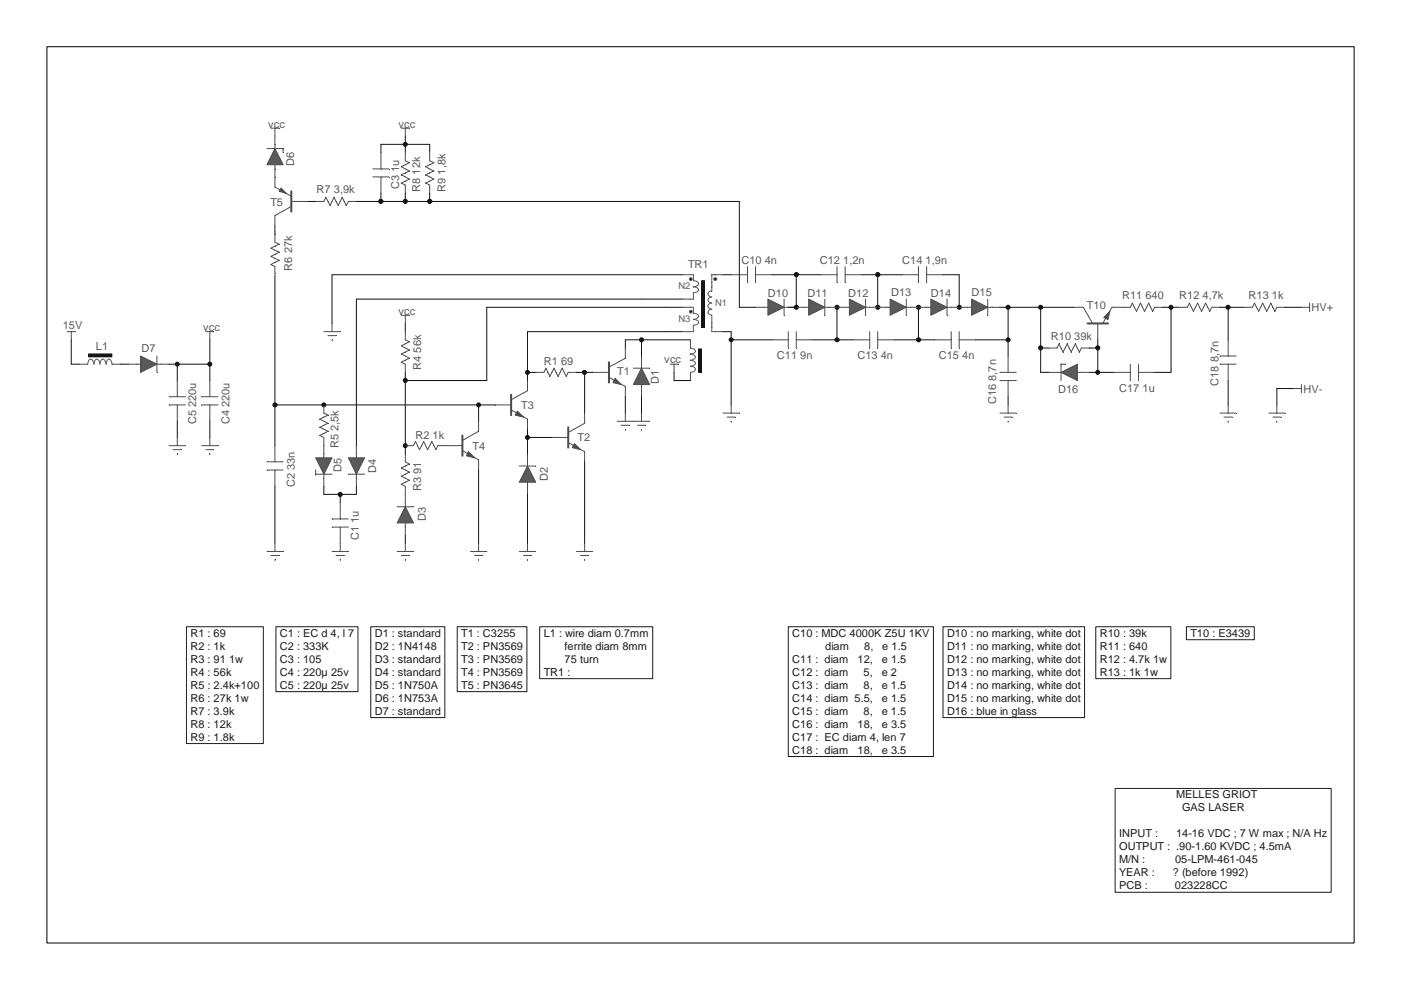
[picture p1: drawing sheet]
<svg xmlns="http://www.w3.org/2000/svg" width="297mm" height="210mm" viewBox="0 0 297 210" stroke-linecap="round" stroke-linejoin="round" font-family="sans-serif">
<defs><g id="words">
<g font-size="2.3" fill="#595959">
<text x="56.9" y="27.1">vcc</text>
<text x="84.5" y="27.1">vcc</text>
<text x="62.4" y="35.1" transform="rotate(-90 62.4 35.1)">D6</text>
<text x="67.1" y="41">R7 3,9k</text>
<text x="84.6" y="40.1" transform="rotate(-90 84.6 40.1)">C3 1u</text>
<text x="89.1" y="40.6" transform="rotate(-90 89.1 40.6)">R8 12k</text>
<text x="94.4" y="40.6" transform="rotate(-90 94.4 40.6)">R9 1,8k</text>
<text x="57.3" y="43.7">T5</text>
<text x="62" y="57.4" transform="rotate(-90 62 57.4)">R6 27k</text>
<text x="145.9" y="56.7">TR1</text>
<text x="157.2" y="55.9">C10 4n</text>
<text x="173.8" y="55.9">C12 1,2n</text>
<text x="191.3" y="55.9">C14 1,9n</text>
<text x="162.8" y="63">D10</text>
<text x="171.2" y="63">D11</text>
<text x="179.8" y="63">D12</text>
<text x="188.9" y="62.8">D13</text>
<text x="197.4" y="63">D14</text>
<text x="206" y="62.8">D15</text>
<text x="230.5" y="65.5">T10</text>
<text x="237.9" y="63.4">R11 640</text>
<text x="250" y="63.4">R12 4,7k</text>
<text x="264.7" y="63.4">R13 1k</text>
<text x="278.1" y="66">HV+</text>
<text x="13.3" y="69.8">15V</text>
<text x="43" y="70.2">vcc</text>
<text x="84.5" y="66.8">vcc</text>
<text x="20.3" y="74.2">L1</text>
<text x="30" y="74.6">D7</text>
<text x="115.3" y="77.4">R1 69</text>
<text x="140.8" y="76.9">vcc</text>
<text x="164.7" y="76.2">C11 9n</text>
<text x="181.8" y="76.2">C13 4n</text>
<text x="199" y="76.2">C15 4n</text>
<text x="222.8" y="72.1">R10 39k</text>
<text x="89.3" y="78.4" transform="rotate(-90 89.3 78.4)">R4 56k</text>
<text x="130.8" y="79.6">T1</text>
<text x="139.7" y="81.3" transform="rotate(-90 139.7 81.3)">D1</text>
<text x="224.3" y="83.4">D16</text>
<text x="237.3" y="83.1">C17 1u</text>
<text x="258.3" y="81.8" transform="rotate(-90 258.3 81.8)">C18 8,7n</text>
<text x="276.3" y="83.3">HV-</text>
<text x="110.5" y="86.7">T3</text>
<text x="211.2" y="85.7" transform="rotate(-90 211.2 85.7)">C16 8,7n</text>
<text x="41.6" y="90" transform="rotate(-90 41.6 90)">C5 220u</text>
<text x="48.7" y="90" transform="rotate(-90 48.7 90)">C4 220u</text>
<text x="71.8" y="95" transform="rotate(-90 71.8 95)">R5 2,5k</text>
<text x="88.1" y="93.2">R2 1k</text>
<text x="100.2" y="95.3">T4</text>
<text x="122.4" y="93.6">T2</text>
<text x="72.4" y="100.1" transform="rotate(-90 72.4 100.1)">D5</text>
<text x="79.8" y="100.3" transform="rotate(-90 79.8 100.3)">D4</text>
<text x="62.5" y="103.3" transform="rotate(-90 62.5 103.3)">C2 33n</text>
<text x="89.3" y="104.2" transform="rotate(-90 89.3 104.2)">R3 91</text>
<text x="116.2" y="102" transform="rotate(-90 116.2 102)">D2</text>
<text x="90.3" y="110.4" transform="rotate(-90 90.3 110.4)">D3</text>
<text x="76.1" y="114.6" transform="rotate(-90 76.1 114.6)">C1 1u</text>
</g>
<g font-size="2.3" fill="#1b1b1b">
<text x="40.4" y="135">R1 : 69</text>
<text x="40.4" y="137.8">R2 : 1k</text>
<text x="59.3" y="135">C1 : EC d 4, l 7</text>
<text x="59.3" y="137.8">C2 : 333K</text>
<text x="79.5" y="135">D1 : standard</text>
<text x="79.5" y="137.8">D2 : 1N4148</text>
<text x="97.8" y="135">T1 : C3255</text>
<text x="97.8" y="137.8">T2 : PN3569</text>
<text x="115.3" y="135">L1 : wire diam 0.7mm</text>
<text x="119.7" y="137.8">ferrite diam 8mm</text>
<text x="168" y="135">C10 : MDC 4000K Z5U 1KV</text>
<text x="175" y="137.8">diam</text>
<text x="183.2" y="137.8">8,</text>
<text x="187.1" y="137.8">e 1.5</text>
<text x="200.8" y="135">D10 : no marking, white dot</text>
<text x="200.8" y="137.8">D11 : no marking, white dot</text>
<text x="233.2" y="135">R10 : 39k</text>
<text x="233.2" y="137.8">R11 : 640</text>
<text x="252.4" y="135">T10 : E3439</text>
<text x="40.4" y="140.5">R3 : 91 1w</text>
<text x="40.4" y="143.3">R4 : 56k</text>
<text x="59.3" y="140.5">C3 : 105</text>
<text x="59.3" y="143.3">C4 : 220µ 25v</text>
<text x="79.5" y="140.5">D3 : standard</text>
<text x="79.5" y="143.3">D4 : standard</text>
<text x="97.8" y="140.5">T3 : PN3569</text>
<text x="97.8" y="143.3">T4 : PN3569</text>
<text x="115.3" y="143.3">TR1 :</text>
<text x="119.7" y="140.5">75 turn</text>
<text x="168" y="140.5">C11 : diam</text>
<text x="168" y="143.3">C12 : diam</text>
<text x="181.8" y="140.5">12,</text>
<text x="183.1" y="143.3">5,</text>
<text x="186.9" y="143.3">e 2</text>
<text x="187" y="140.5">e 1.5</text>
<text x="200.8" y="140.5">D12 : no marking, white dot</text>
<text x="200.8" y="143.3">D13 : no marking, white dot</text>
<text x="233.2" y="140.5">R12 : 4.7k 1w</text>
<text x="233.2" y="143.3">R13 : 1k 1w</text>
<text x="40.4" y="146">R5 : 2.4k+100</text>
<text x="40.4" y="148.8">R6 : 27k 1w</text>
<text x="59.3" y="146">C5 : 220µ 25v</text>
<text x="79.5" y="146">D5 : 1N750A</text>
<text x="79.5" y="148.8">D6 : 1N753A</text>
<text x="97.8" y="146">T5 : PN3645</text>
<text x="168" y="146">C13 : diam</text>
<text x="168" y="148.8">C14 : diam 5.5,</text>
<text x="183.1" y="146">8,</text>
<text x="186.9" y="146">e 1.5</text>
<text x="187" y="148.8">e 1.5</text>
<text x="200.8" y="146">D14 : no marking, white dot</text>
<text x="200.8" y="148.8">D15 : no marking, white dot</text>
<text x="40.4" y="151.5">R7 : 3.9k</text>
<text x="40.4" y="154.3">R8 : 12k</text>
<text x="79.5" y="151.5">D7 : standard</text>
<text x="168" y="151.5">C15 : diam</text>
<text x="168" y="154.3">C16 : diam</text>
<text x="181.8" y="154.3">18,</text>
<text x="183.1" y="151.5">8,</text>
<text x="186.9" y="151.5">e 1.5</text>
<text x="187" y="154.3">e 3.5</text>
<text x="200.8" y="151.5">D16 : blue in glass</text>
<text x="40.4" y="157">R9 : 1.8k</text>
<text x="168" y="157">C17 : EC diam 4, len 7</text>
<text x="168" y="159.8">C18 : diam</text>
<text x="181.8" y="159.8">18,</text>
<text x="187" y="159.8">e 3.5</text>
<text x="249.3" y="169.3">MELLES GRIOT</text>
<text x="250.6" y="172">GAS LASER</text>
<text x="237.3" y="177.5">INPUT :</text>
<text x="249.3" y="177.5">14-16 VDC ; 7 W max ; N/A Hz</text>
<text x="237.3" y="180.3">OUTPUT : .90-1.60 KVDC ; 4.5mA</text>
<text x="237.3" y="183">M/N :</text>
<text x="237.3" y="185.8">YEAR :</text>
<text x="248.7" y="185.8">? (before 1992)</text>
<text x="249.1" y="183">05-LPM-461-045</text>
<text x="237.3" y="188.6">PCB :</text>
<text x="249.1" y="188.6">023228CC</text>
</g>
<g font-size="2" fill="#595959">
<text x="143.8" y="61.3">N2</text>
<text x="151.6" y="64.8">N1</text>
<text x="143.8" y="68.2">N3</text>
</g>
</g></defs>
<circle cx="37.6" cy="77.2" r=".43" fill="#121212"/>
<circle cx="37.6" cy="77.2" r=".43" fill="none" stroke="#121212" stroke-width=".21"/>
<circle cx="44.5" cy="77.2" r=".43" fill="#121212"/>
<circle cx="44.5" cy="77.2" r=".43" fill="none" stroke="#121212" stroke-width=".21"/>
<circle cx="58.3" cy="85.8" r=".44" fill="#121212"/>
<circle cx="58.3" cy="85.8" r=".44" fill="none" stroke="#121212" stroke-width=".21"/>
<circle cx="68.7" cy="85.8" r=".43" fill="#121212"/>
<circle cx="68.7" cy="85.8" r=".43" fill="none" stroke="#121212" stroke-width=".21"/>
<circle cx="72.1" cy="104.8" r=".44" fill="#121212"/>
<circle cx="72.1" cy="104.8" r=".44" fill="none" stroke="#121212" stroke-width=".21"/>
<circle cx="80.7" cy="42.7" r=".45" fill="#121212"/>
<circle cx="80.7" cy="42.7" r=".45" fill="none" stroke="#121212" stroke-width=".21"/>
<circle cx="85.9" cy="30.6" r=".43" fill="#121212"/>
<circle cx="85.9" cy="30.6" r=".43" fill="none" stroke="#121212" stroke-width=".21"/>
<circle cx="85.9" cy="42.7" r=".44" fill="#121212"/>
<circle cx="85.9" cy="42.7" r=".44" fill="none" stroke="#121212" stroke-width=".21"/>
<circle cx="85.9" cy="80.7" r=".44" fill="#121212"/>
<circle cx="85.9" cy="80.7" r=".44" fill="none" stroke="#121212" stroke-width=".21"/>
<circle cx="85.9" cy="94.5" r=".43" fill="#121212"/>
<circle cx="85.9" cy="94.5" r=".43" fill="none" stroke="#121212" stroke-width=".21"/>
<circle cx="91.1" cy="42.7" r=".45" fill="#121212"/>
<circle cx="91.1" cy="42.7" r=".45" fill="none" stroke="#121212" stroke-width=".21"/>
<circle cx="101.5" cy="85.8" r=".43" fill="#121212"/>
<circle cx="101.5" cy="85.8" r=".43" fill="none" stroke="#121212" stroke-width=".21"/>
<circle cx="111.8" cy="78.9" r=".43" fill="#121212"/>
<circle cx="111.8" cy="78.9" r=".43" fill="none" stroke="#121212" stroke-width=".21"/>
<circle cx="111.8" cy="92.7" r=".43" fill="#121212"/>
<circle cx="111.8" cy="92.7" r=".43" fill="none" stroke="#121212" stroke-width=".21"/>
<circle cx="123.9" cy="78.9" r=".44" fill="#121212"/>
<circle cx="123.9" cy="78.9" r=".44" fill="none" stroke="#121212" stroke-width=".21"/>
<circle cx="136" cy="72" r=".43" fill="#121212"/>
<circle cx="136" cy="72" r=".43" fill="none" stroke="#121212" stroke-width=".21"/>
<circle cx="155" cy="72" r=".43" fill="#121212"/>
<circle cx="155" cy="72" r=".43" fill="none" stroke="#121212" stroke-width=".21"/>
<circle cx="168.8" cy="58.2" r=".45" fill="#121212"/>
<circle cx="168.8" cy="58.2" r=".45" fill="none" stroke="#121212" stroke-width=".21"/>
<circle cx="168.8" cy="65.1" r=".44" fill="#121212"/>
<circle cx="168.8" cy="65.1" r=".44" fill="none" stroke="#121212" stroke-width=".21"/>
<circle cx="177.5" cy="65.1" r=".44" fill="#121212"/>
<circle cx="177.5" cy="65.1" r=".44" fill="none" stroke="#121212" stroke-width=".21"/>
<circle cx="177.5" cy="72" r=".44" fill="#121212"/>
<circle cx="177.5" cy="72" r=".44" fill="none" stroke="#121212" stroke-width=".21"/>
<circle cx="186.1" cy="58.2" r=".45" fill="#121212"/>
<circle cx="186.1" cy="58.2" r=".45" fill="none" stroke="#121212" stroke-width=".21"/>
<circle cx="186.1" cy="65.1" r=".44" fill="#121212"/>
<circle cx="186.1" cy="65.1" r=".44" fill="none" stroke="#121212" stroke-width=".21"/>
<circle cx="194.8" cy="65.1" r=".44" fill="#121212"/>
<circle cx="194.8" cy="65.1" r=".44" fill="none" stroke="#121212" stroke-width=".21"/>
<circle cx="194.8" cy="72" r=".44" fill="#121212"/>
<circle cx="194.8" cy="72" r=".44" fill="none" stroke="#121212" stroke-width=".21"/>
<circle cx="203.4" cy="65.1" r=".44" fill="#121212"/>
<circle cx="203.4" cy="65.1" r=".44" fill="none" stroke="#121212" stroke-width=".21"/>
<circle cx="213.7" cy="65.1" r=".43" fill="#121212"/>
<circle cx="213.7" cy="65.1" r=".43" fill="none" stroke="#121212" stroke-width=".21"/>
<circle cx="213.7" cy="72" r=".43" fill="#121212"/>
<circle cx="213.7" cy="72" r=".43" fill="none" stroke="#121212" stroke-width=".21"/>
<circle cx="220.6" cy="65.1" r=".43" fill="#121212"/>
<circle cx="220.6" cy="65.1" r=".43" fill="none" stroke="#121212" stroke-width=".21"/>
<circle cx="220.6" cy="73.8" r=".44" fill="#121212"/>
<circle cx="220.6" cy="73.8" r=".44" fill="none" stroke="#121212" stroke-width=".21"/>
<circle cx="232.7" cy="73.8" r=".44" fill="#121212"/>
<circle cx="232.7" cy="73.8" r=".44" fill="none" stroke="#121212" stroke-width=".21"/>
<circle cx="232.7" cy="78.9" r=".43" fill="#121212"/>
<circle cx="232.7" cy="78.9" r=".43" fill="none" stroke="#121212" stroke-width=".21"/>
<circle cx="248.3" cy="65.1" r=".43" fill="#121212"/>
<circle cx="248.3" cy="65.1" r=".43" fill="none" stroke="#121212" stroke-width=".21"/>
<circle cx="260.4" cy="65.1" r=".44" fill="#121212"/>
<circle cx="260.4" cy="65.1" r=".44" fill="none" stroke="#121212" stroke-width=".21"/>
<path d="M37.6 92.8v1.7" fill="none" stroke="#4b4b4b" stroke-width=".21"/>
<path d="M35.9 94.5h3.4" fill="none" stroke="#4b4b4b" stroke-width=".21"/>
<path d="M36.7 95.3h1.7" fill="none" stroke="#4b4b4b" stroke-width=".21"/>
<path d="M37.6 96.2h.1" fill="none" stroke="#4b4b4b" stroke-width=".21"/>
<path d="M44.5 92.8v1.7" fill="none" stroke="#4b4b4b" stroke-width=".21"/>
<path d="M42.8 94.5h3.4" fill="none" stroke="#4b4b4b" stroke-width=".21"/>
<path d="M43.6 95.3h1.7" fill="none" stroke="#4b4b4b" stroke-width=".21"/>
<path d="M44.5 96.2h.1" fill="none" stroke="#4b4b4b" stroke-width=".21"/>
<path d="M70.4 68.6v1.7" fill="none" stroke="#4b4b4b" stroke-width=".21"/>
<path d="M68.7 70.3h3.4" fill="none" stroke="#4b4b4b" stroke-width=".21"/>
<path d="M69.6 71.2h1.6" fill="none" stroke="#4b4b4b" stroke-width=".21"/>
<path d="M70.4 72.1h.1" fill="none" stroke="#4b4b4b" stroke-width=".21"/>
<path d="M58.3 115.2v1.7" fill="none" stroke="#4b4b4b" stroke-width=".21"/>
<path d="M56.6 116.9h3.4" fill="none" stroke="#4b4b4b" stroke-width=".21"/>
<path d="M57.4 117.8h1.8" fill="none" stroke="#4b4b4b" stroke-width=".21"/>
<path d="M58.3 118.7h.1" fill="none" stroke="#4b4b4b" stroke-width=".21"/>
<path d="M72.1 115.2v1.7" fill="none" stroke="#4b4b4b" stroke-width=".21"/>
<path d="M70.4 116.9h3.5" fill="none" stroke="#4b4b4b" stroke-width=".21"/>
<path d="M71.2 117.8h1.8" fill="none" stroke="#4b4b4b" stroke-width=".21"/>
<path d="M72.1 118.7h.1" fill="none" stroke="#4b4b4b" stroke-width=".21"/>
<path d="M85.9 115.2v1.7" fill="none" stroke="#4b4b4b" stroke-width=".21"/>
<path d="M84.2 116.9h3.5" fill="none" stroke="#4b4b4b" stroke-width=".21"/>
<path d="M85.1 117.8h1.7" fill="none" stroke="#4b4b4b" stroke-width=".21"/>
<path d="M85.9 118.7h.1" fill="none" stroke="#4b4b4b" stroke-width=".21"/>
<path d="M101.5 115.2v1.7" fill="none" stroke="#4b4b4b" stroke-width=".21"/>
<path d="M99.7 116.9h3.5" fill="none" stroke="#4b4b4b" stroke-width=".21"/>
<path d="M100.6 117.8h1.8" fill="none" stroke="#4b4b4b" stroke-width=".21"/>
<path d="M101.5 118.7h.1" fill="none" stroke="#4b4b4b" stroke-width=".21"/>
<path d="M123.9 115.2v1.7" fill="none" stroke="#4b4b4b" stroke-width=".21"/>
<path d="M122.2 116.9h3.4" fill="none" stroke="#4b4b4b" stroke-width=".21"/>
<path d="M123.1 117.8h1.7" fill="none" stroke="#4b4b4b" stroke-width=".21"/>
<path d="M123.9 118.7h.1" fill="none" stroke="#4b4b4b" stroke-width=".21"/>
<path d="M111.8 115.2v1.7" fill="none" stroke="#4b4b4b" stroke-width=".21"/>
<path d="M110.1 116.9h3.5" fill="none" stroke="#4b4b4b" stroke-width=".21"/>
<path d="M111 117.8h1.7" fill="none" stroke="#4b4b4b" stroke-width=".21"/>
<path d="M111.8 118.7h.1" fill="none" stroke="#4b4b4b" stroke-width=".21"/>
<path d="M270.7 85.9v1.7" fill="none" stroke="#4b4b4b" stroke-width=".21"/>
<path d="M269 87.6h3.5" fill="none" stroke="#4b4b4b" stroke-width=".21"/>
<path d="M269.9 88.4h1.7" fill="none" stroke="#4b4b4b" stroke-width=".21"/>
<path d="M270.7 89.3h.1" fill="none" stroke="#4b4b4b" stroke-width=".21"/>
<path d="M132.6 87.6v1.7" fill="none" stroke="#4b4b4b" stroke-width=".21"/>
<path d="M130.8 89.3h3.5" fill="none" stroke="#4b4b4b" stroke-width=".21"/>
<path d="M131.7 90.2h1.7" fill="none" stroke="#4b4b4b" stroke-width=".21"/>
<path d="M132.6 91h.1" fill="none" stroke="#4b4b4b" stroke-width=".21"/>
<path d="M136 87.6v1.7" fill="none" stroke="#4b4b4b" stroke-width=".21"/>
<path d="M134.3 89.3h3.4" fill="none" stroke="#4b4b4b" stroke-width=".21"/>
<path d="M135.2 90.2h1.7" fill="none" stroke="#4b4b4b" stroke-width=".21"/>
<path d="M136 91h.1" fill="none" stroke="#4b4b4b" stroke-width=".21"/>
<path d="M213.7 85.9v1.7" fill="none" stroke="#4b4b4b" stroke-width=".21"/>
<path d="M212 87.6h3.5" fill="none" stroke="#4b4b4b" stroke-width=".21"/>
<path d="M212.9 88.4h1.7" fill="none" stroke="#4b4b4b" stroke-width=".21"/>
<path d="M213.7 89.3h.1" fill="none" stroke="#4b4b4b" stroke-width=".21"/>
<path d="M260.4 85.9v1.7" fill="none" stroke="#4b4b4b" stroke-width=".21"/>
<path d="M258.7 87.6h3.4" fill="none" stroke="#4b4b4b" stroke-width=".21"/>
<path d="M259.5 88.4h1.7" fill="none" stroke="#4b4b4b" stroke-width=".21"/>
<path d="M260.4 89.3h.1" fill="none" stroke="#4b4b4b" stroke-width=".21"/>
<path d="M155 85.9v1.7" fill="none" stroke="#4b4b4b" stroke-width=".21"/>
<path d="M153.3 87.6h3.5" fill="none" stroke="#4b4b4b" stroke-width=".21"/>
<path d="M154.2 88.4h1.7" fill="none" stroke="#4b4b4b" stroke-width=".21"/>
<path d="M155 89.3h.1" fill="none" stroke="#4b4b4b" stroke-width=".21"/>
<path d="M85.9 66.8v1.8" fill="none" stroke="#4b4b4b" stroke-width=".21"/>
<path d="M85.1 66.8h1.7" fill="none" stroke="#4b4b4b" stroke-width=".21"/>
<path d="M15.1 70.3v1.8" fill="none" stroke="#4b4b4b" stroke-width=".21"/>
<path d="M14.3 70.3h1.7" fill="none" stroke="#4b4b4b" stroke-width=".21"/>
<path d="M58.3 27.2v1.7" fill="none" stroke="#4b4b4b" stroke-width=".21"/>
<path d="M57.4 27.2h1.8" fill="none" stroke="#4b4b4b" stroke-width=".21"/>
<path d="M142.9 77.2v1.8" fill="none" stroke="#4b4b4b" stroke-width=".21"/>
<path d="M142.1 77.2h1.7" fill="none" stroke="#4b4b4b" stroke-width=".21"/>
<path d="M85.9 27.2v1.7" fill="none" stroke="#4b4b4b" stroke-width=".21"/>
<path d="M85.1 27.2h1.7" fill="none" stroke="#4b4b4b" stroke-width=".21"/>
<path d="M44.5 70.3v1.8" fill="none" stroke="#4b4b4b" stroke-width=".21"/>
<path d="M43.6 70.3h1.7" fill="none" stroke="#4b4b4b" stroke-width=".21"/>
<path d="M274.2 82.4h1.7" fill="none" stroke="#4b4b4b" stroke-width=".21"/>
<path d="M275.9 81.5v1.8" fill="none" stroke="#4b4b4b" stroke-width=".21"/>
<path d="M275.9 65.2h1.8" fill="none" stroke="#4b4b4b" stroke-width=".21"/>
<path d="M277.7 64.3v1.7" fill="none" stroke="#4b4b4b" stroke-width=".21"/>
<path d="M146.4 72.1v1.7" fill="none" stroke="#4b4b4b" stroke-width=".21"/>
<path d="M146.4 79v1.7" fill="none" stroke="#4b4b4b" stroke-width=".21"/>
<path d="M146.4 73.8a.75 .75 0 0 1 1 .9l-.6 .3-.4 .1M146.4 75.1a.78 .78 0 0 1 1 .9l-.6 .3-.4 .1M146.4 76.4a.75 .75 0 0 1 1 .8l-.6 .4h-.4M146.4 77.7a.77 .77 0 0 1 1 .6 1.01 1.01 0 0 1-1 .7" fill="none" stroke="#595959" stroke-width=".21"/>
<path d="M148.1 74h.6v4.9h-.6z" fill-rule="evenodd" fill="#000"/>
<path d="M148.1 74h.6v4.9h-.6z" fill="none" stroke="#000" stroke-width=".21"/>
<path d="M151.5 58.3h1.8" fill="none" stroke="#4b4b4b" stroke-width=".21"/>
<path d="M151.5 70.3h1.8" fill="none" stroke="#4b4b4b" stroke-width=".21"/>
<path d="M144.6 58.3h1.8" fill="none" stroke="#4b4b4b" stroke-width=".21"/>
<path d="M144.6 63.4h1.8" fill="none" stroke="#4b4b4b" stroke-width=".21"/>
<path d="M144.6 65.2h1.8" fill="none" stroke="#4b4b4b" stroke-width=".21"/>
<path d="M144.6 70.3h1.8" fill="none" stroke="#4b4b4b" stroke-width=".21"/>
<path d="M150.9 58.3v1.6M150.9 61.7a.65 .65 0 0 0-.8 .6 .65 .65 0 0 0 .8 .6v.1a.64 .64 0 0 0-.8 .6 .64 .64 0 0 0 .8 .6v.1a.65 .65 0 0 0-.8 .6 .65 .65 0 0 0 .8 .6M150.9 65.6a.64 .64 0 0 0-.8 .6 .64 .64 0 0 0 .8 .6" fill="none" stroke="#595959" stroke-width=".21"/>
<path d="M150.9 66.8v1.8" fill="none" stroke="#595959" stroke-width=".21"/>
<path d="M147 59.5a.8 .8 0 0 1 1 .9l-1 .4M151.1 58.3h.7M147 60.8a.78 .78 0 0 1 1 .9l-1 .4M147 66.4a.83 .83 0 0 1 1.1 .7 1.07 1.07 0 0 1-1.1 .6M147 67.7a.78 .78 0 0 1 1 .9l-1 .4" fill="none" stroke="#595959" stroke-width=".21"/>
<path d="M148.8 59.5h.5v9.9h-.5z" fill-rule="evenodd" fill="#000"/>
<path d="M148.8 59.5h.5v9.9h-.5z" fill="none" stroke="#000" stroke-width=".21"/>
<path d="M146.4 58.3h.6" fill="none" stroke="#595959" stroke-width=".21"/>
<path d="M150.9 70.3h.9" fill="none" stroke="#595959" stroke-width=".21"/>
<path d="M150.9 58.3h.2" fill="none" stroke="#595959" stroke-width=".21"/>
<path d="M150.9 59.7v1.1" fill="none" stroke="#595959" stroke-width=".21"/>
<path d="M150.9 68.4v1.1" fill="none" stroke="#595959" stroke-width=".21"/>
<path d="M150.9 60.6v1.1" fill="none" stroke="#595959" stroke-width=".21"/>
<path d="M150.9 69.3v1" fill="none" stroke="#595959" stroke-width=".21"/>
<path d="M147 58.3v1.2" fill="none" stroke="#595959" stroke-width=".21"/>
<path d="M147 62.1v1.3" fill="none" stroke="#595959" stroke-width=".21"/>
<path d="M146.4 63.4h.6" fill="none" stroke="#595959" stroke-width=".21"/>
<path d="M147 65.2v1.2" fill="none" stroke="#595959" stroke-width=".21"/>
<path d="M146.4 65.2h.6" fill="none" stroke="#595959" stroke-width=".21"/>
<path d="M147 69v1.3" fill="none" stroke="#595959" stroke-width=".21"/>
<path d="M146.4 70.3h.6" fill="none" stroke="#595959" stroke-width=".21"/>
<g fill="#000">
<circle cx="146.5" cy="59.2" r=".3"/>
<circle cx="151.7" cy="59.2" r=".31"/>
<circle cx="146.5" cy="66.1" r=".3"/>
</g>
<g fill="none" stroke="#595959" stroke-width=".21">
<circle cx="146.5" cy="59.2" r=".3"/>
<circle cx="151.7" cy="59.2" r=".31"/>
<circle cx="146.5" cy="66.1" r=".3"/>
</g>
<path d="M58.3 35.8v1.7" fill="none" stroke="#4b4b4b" stroke-width=".21"/>
<path d="M58.3 28.9v1.7" fill="none" stroke="#4b4b4b" stroke-width=".21"/>
<path d="M58.3 30.6v5.2" fill="none" stroke="#4b4b4b" stroke-width=".21"/>
<path d="M58.3 31.5l1.7 3.4h-3.4z" fill="#595959"/>
<path d="M56.6 31.5h3.4M58.3 31.5l1.7 3.4h-3.4z" fill="none" stroke="#4b4b4b" stroke-width=".21"/>
<path d="M60 31.5h.1" fill="none" stroke="#4b4b4b" stroke-width=".21"/>
<path d="M60 31.5v.8" fill="none" stroke="#4b4b4b" stroke-width=".21"/>
<path d="M68.7 94.5v1.7" fill="none" stroke="#4b4b4b" stroke-width=".21"/>
<path d="M68.7 101.4v1.7" fill="none" stroke="#4b4b4b" stroke-width=".21"/>
<path d="M68.7 96.2v5.2" fill="none" stroke="#4b4b4b" stroke-width=".21"/>
<path d="M66.9 97.1h3.5l-1.7 3.4z" fill="#595959"/>
<path d="M66.9 97.1h3.5l-1.7 3.4zM66.9 100.5h3.5" fill="none" stroke="#4b4b4b" stroke-width=".21"/>
<path d="M66.9 100.5h.1" fill="none" stroke="#4b4b4b" stroke-width=".21"/>
<path d="M66.9 99.7v.8" fill="none" stroke="#4b4b4b" stroke-width=".21"/>
<path d="M85.9 70.5v1.6" fill="none" stroke="#4b4b4b" stroke-width=".21"/>
<path d="M85.9 77.2v1.8" fill="none" stroke="#4b4b4b" stroke-width=".21"/>
<path d="M85.1 73.3l.8 .5" fill="none" stroke="#4b4b4b" stroke-width=".21"/>
<path d="M85.9 72.9l-.8 .4" fill="none" stroke="#4b4b4b" stroke-width=".21"/>
<path d="M85.9 73.8l.9 .4" fill="none" stroke="#4b4b4b" stroke-width=".21"/>
<path d="M86.8 74.2l-.9 .4" fill="none" stroke="#4b4b4b" stroke-width=".21"/>
<path d="M85.1 75.1l.8 .4" fill="none" stroke="#4b4b4b" stroke-width=".21"/>
<path d="M85.9 74.6l-.8 .5" fill="none" stroke="#4b4b4b" stroke-width=".21"/>
<path d="M85.9 72.1l.9 .4" fill="none" stroke="#4b4b4b" stroke-width=".21"/>
<path d="M86.8 72.5l-.9 .4" fill="none" stroke="#4b4b4b" stroke-width=".21"/>
<path d="M85.9 75.5l.9 .4" fill="none" stroke="#4b4b4b" stroke-width=".21"/>
<path d="M86.8 75.9l-.9 .5" fill="none" stroke="#4b4b4b" stroke-width=".21"/>
<path d="M85.1 76.8l.8 .4" fill="none" stroke="#4b4b4b" stroke-width=".21"/>
<path d="M85.9 76.4l-.8 .4" fill="none" stroke="#4b4b4b" stroke-width=".21"/>
<path d="M16.8 77.2h1.8" fill="none" stroke="#4b4b4b" stroke-width=".21"/>
<path d="M23.7 77.2h1.8" fill="none" stroke="#4b4b4b" stroke-width=".21"/>
<path d="M18.6 77.2a.75 .75 0 0 1 .9-1l.4 1M19.9 77.2a.75 .75 0 0 1 .9-1l.4 1M21.2 77.2a.75 .75 0 0 1 .8-1l.5 1M22.5 77.2a.75 .75 0 0 1 .8-1l.4 1" fill="none" stroke="#595959" stroke-width=".21"/>
<path d="M18.8 75.1h4.9v.5h-4.9z" fill-rule="evenodd" fill="#000"/>
<path d="M18.8 75.1h4.9v.5h-4.9z" fill="none" stroke="#000" stroke-width=".21"/>
<path d="M27.2 77.2h1.8" fill="none" stroke="#4b4b4b" stroke-width=".21"/>
<path d="M34.1 77.2h1.8" fill="none" stroke="#4b4b4b" stroke-width=".21"/>
<path d="M29 77.2h5.1" fill="none" stroke="#4b4b4b" stroke-width=".21"/>
<path d="M33.3 75.5v3.5" fill="none" stroke="#4b4b4b" stroke-width=".21"/>
<path d="M29.8 75.5l3.5 1.7-3.5 1.8z" fill="#595959"/>
<path d="M29.8 75.5l3.5 1.7-3.5 1.8zM37.6 80.7v3.4" fill="none" stroke="#4b4b4b" stroke-width=".21"/>
<path d="M37.6 85.9v3.4" fill="none" stroke="#4b4b4b" stroke-width=".21"/>
<path d="M35.9 84.1h3.4" fill="none" stroke="#4b4b4b" stroke-width=".21"/>
<path d="M35.9 85.9h3.4" fill="none" stroke="#4b4b4b" stroke-width=".21"/>
<path d="M44.5 80.7v3.4" fill="none" stroke="#4b4b4b" stroke-width=".21"/>
<path d="M44.5 85.9v3.4" fill="none" stroke="#4b4b4b" stroke-width=".21"/>
<path d="M42.8 84.1h3.4" fill="none" stroke="#4b4b4b" stroke-width=".21"/>
<path d="M42.8 85.9h3.4" fill="none" stroke="#4b4b4b" stroke-width=".21"/>
<path d="M58.3 94.5v3.4" fill="none" stroke="#4b4b4b" stroke-width=".21"/>
<path d="M58.3 99.7v3.4" fill="none" stroke="#4b4b4b" stroke-width=".21"/>
<path d="M56.6 97.9h3.4" fill="none" stroke="#4b4b4b" stroke-width=".21"/>
<path d="M56.6 99.7h3.4" fill="none" stroke="#4b4b4b" stroke-width=".21"/>
<path d="M72.1 106.6v3.4" fill="none" stroke="#4b4b4b" stroke-width=".21"/>
<path d="M72.1 111.8v3.4" fill="none" stroke="#4b4b4b" stroke-width=".21"/>
<path d="M70.4 110h3.5" fill="none" stroke="#4b4b4b" stroke-width=".21"/>
<path d="M70.4 111.8h3.5" fill="none" stroke="#4b4b4b" stroke-width=".21"/>
<path d="M68.7 86.1v1.5" fill="none" stroke="#4b4b4b" stroke-width=".21"/>
<path d="M68.7 92.8v1.7" fill="none" stroke="#4b4b4b" stroke-width=".21"/>
<path d="M67.8 88.9l.9 .4" fill="none" stroke="#4b4b4b" stroke-width=".21"/>
<path d="M68.7 88.4l-.9 .5" fill="none" stroke="#4b4b4b" stroke-width=".21"/>
<path d="M68.7 89.3l.9 .4" fill="none" stroke="#4b4b4b" stroke-width=".21"/>
<path d="M69.6 89.7l-.9 .5" fill="none" stroke="#4b4b4b" stroke-width=".21"/>
<path d="M67.8 90.6l.9 .4" fill="none" stroke="#4b4b4b" stroke-width=".21"/>
<path d="M68.7 90.2l-.9 .4" fill="none" stroke="#4b4b4b" stroke-width=".21"/>
<path d="M68.7 87.6l.9 .4" fill="none" stroke="#4b4b4b" stroke-width=".21"/>
<path d="M69.6 88l-.9 .4" fill="none" stroke="#4b4b4b" stroke-width=".21"/>
<path d="M68.7 91l.9 .4" fill="none" stroke="#4b4b4b" stroke-width=".21"/>
<path d="M69.6 91.4l-.9 .5" fill="none" stroke="#4b4b4b" stroke-width=".21"/>
<path d="M67.8 92.3l.9 .5" fill="none" stroke="#4b4b4b" stroke-width=".21"/>
<path d="M68.7 91.9l-.9 .4" fill="none" stroke="#4b4b4b" stroke-width=".21"/>
<path d="M75.6 94.5v1.7" fill="none" stroke="#4b4b4b" stroke-width=".21"/>
<path d="M75.6 101.4v1.7" fill="none" stroke="#4b4b4b" stroke-width=".21"/>
<path d="M75.6 96.2v5.2" fill="none" stroke="#4b4b4b" stroke-width=".21"/>
<path d="M73.9 100.5h3.4" fill="none" stroke="#4b4b4b" stroke-width=".21"/>
<path d="M73.9 97.1h3.4l-1.7 3.4z" fill="#595959"/>
<path d="M73.9 97.1h3.4l-1.7 3.4zM111.8 103.1v1.7" fill="none" stroke="#4b4b4b" stroke-width=".21"/>
<path d="M111.8 96.2v1.7" fill="none" stroke="#4b4b4b" stroke-width=".21"/>
<path d="M111.8 97.9v5.2" fill="none" stroke="#4b4b4b" stroke-width=".21"/>
<path d="M110.1 98.8h3.5" fill="none" stroke="#4b4b4b" stroke-width=".21"/>
<path d="M111.8 98.8l1.8 3.4h-3.5z" fill="#595959"/>
<path d="M111.8 98.8l1.8 3.4h-3.5zM85.9 111.8v1.7" fill="none" stroke="#4b4b4b" stroke-width=".21"/>
<path d="M85.9 104.8v1.8" fill="none" stroke="#4b4b4b" stroke-width=".21"/>
<path d="M85.9 106.6v5.2" fill="none" stroke="#4b4b4b" stroke-width=".21"/>
<path d="M84.2 107.4h3.5" fill="none" stroke="#4b4b4b" stroke-width=".21"/>
<path d="M85.9 107.4l1.8 3.5h-3.5z" fill="#595959"/>
<path d="M85.9 96.4v1.5M85.9 107.4l1.8 3.5h-3.5z" fill="none" stroke="#4b4b4b" stroke-width=".21"/>
<path d="M85.9 103.1v1.7" fill="none" stroke="#4b4b4b" stroke-width=".21"/>
<path d="M85.1 99.2l.8 .5" fill="none" stroke="#4b4b4b" stroke-width=".21"/>
<path d="M85.9 98.8l-.8 .4" fill="none" stroke="#4b4b4b" stroke-width=".21"/>
<path d="M85.9 99.7l.9 .4" fill="none" stroke="#4b4b4b" stroke-width=".21"/>
<path d="M86.8 100.1l-.9 .4" fill="none" stroke="#4b4b4b" stroke-width=".21"/>
<path d="M85.1 101l.8 .4" fill="none" stroke="#4b4b4b" stroke-width=".21"/>
<path d="M85.9 100.5l-.8 .5" fill="none" stroke="#4b4b4b" stroke-width=".21"/>
<path d="M85.9 97.9l.9 .5" fill="none" stroke="#4b4b4b" stroke-width=".21"/>
<path d="M86.8 98.4l-.9 .4" fill="none" stroke="#4b4b4b" stroke-width=".21"/>
<path d="M85.9 101.4l.9 .4" fill="none" stroke="#4b4b4b" stroke-width=".21"/>
<path d="M86.8 101.8l-.9 .4" fill="none" stroke="#4b4b4b" stroke-width=".21"/>
<path d="M85.1 102.7l.8 .4" fill="none" stroke="#4b4b4b" stroke-width=".21"/>
<path d="M85.9 102.2l-.8 .5" fill="none" stroke="#4b4b4b" stroke-width=".21"/>
<path d="M86.1 94.5h1.6" fill="none" stroke="#4b4b4b" stroke-width=".21"/>
<path d="M92.8 94.5h1.8" fill="none" stroke="#4b4b4b" stroke-width=".21"/>
<path d="M89.4 94.5l-.5 .8" fill="none" stroke="#4b4b4b" stroke-width=".21"/>
<path d="M88.5 94.5l.4 .8" fill="none" stroke="#4b4b4b" stroke-width=".21"/>
<path d="M89.8 93.6l-.4 .9" fill="none" stroke="#4b4b4b" stroke-width=".21"/>
<path d="M89.8 93.6l.5 .9" fill="none" stroke="#4b4b4b" stroke-width=".21"/>
<path d="M91.1 94.5l-.4 .8" fill="none" stroke="#4b4b4b" stroke-width=".21"/>
<path d="M90.3 94.5l.4 .8" fill="none" stroke="#4b4b4b" stroke-width=".21"/>
<path d="M88.1 93.6l-.4 .9" fill="none" stroke="#4b4b4b" stroke-width=".21"/>
<path d="M88.1 93.6l.4 .9" fill="none" stroke="#4b4b4b" stroke-width=".21"/>
<path d="M91.6 93.6l-.5 .9" fill="none" stroke="#4b4b4b" stroke-width=".21"/>
<path d="M91.6 93.6l.4 .9" fill="none" stroke="#4b4b4b" stroke-width=".21"/>
<path d="M92.8 94.5l-.4 .8" fill="none" stroke="#4b4b4b" stroke-width=".21"/>
<path d="M92 94.5l.4 .8" fill="none" stroke="#4b4b4b" stroke-width=".21"/>
<path d="M98 95.5l3.5 2" fill="none" stroke="#4b4b4b" stroke-width=".21"/>
<path d="M98 92.3v4.3" fill="none" stroke="#4b4b4b" stroke-width=".42"/>
<path d="M94.6 94.5h3.4" fill="none" stroke="#4b4b4b" stroke-width=".21"/>
<path d="M101.5 89.3v2.1" fill="none" stroke="#4b4b4b" stroke-width=".21"/>
<path d="M101.5 97.5v2.2" fill="none" stroke="#4b4b4b" stroke-width=".21"/>
<path d="M99.3 95.8l1.3 1.3-1.7-.5z" fill="#4b4b4b"/>
<path d="M99.3 95.8l1.3 1.3-1.7-.5zM101.5 91.4l-3.5 2" fill="none" stroke="#4b4b4b" stroke-width=".21"/>
<path d="M108.4 86.9l3.4 2" fill="none" stroke="#4b4b4b" stroke-width=".21"/>
<path d="M108.4 83.7v4.3" fill="none" stroke="#4b4b4b" stroke-width=".42"/>
<path d="M104.9 85.9h3.5" fill="none" stroke="#4b4b4b" stroke-width=".21"/>
<path d="M111.8 80.7v2.1" fill="none" stroke="#4b4b4b" stroke-width=".21"/>
<path d="M111.8 88.9v2.1" fill="none" stroke="#4b4b4b" stroke-width=".21"/>
<path d="M109.7 87.2l1.3 1.2-1.7-.4z" fill="#4b4b4b"/>
<path d="M109.7 87.2l1.3 1.2-1.7-.4zM111.8 82.8l-3.4 2" fill="none" stroke="#4b4b4b" stroke-width=".21"/>
<path d="M120.5 93.9l3.4 1.9" fill="none" stroke="#4b4b4b" stroke-width=".21"/>
<path d="M120.5 90.6v4.3" fill="none" stroke="#4b4b4b" stroke-width=".42"/>
<path d="M117 92.8h3.5" fill="none" stroke="#4b4b4b" stroke-width=".21"/>
<path d="M123.9 87.6v2.1" fill="none" stroke="#4b4b4b" stroke-width=".21"/>
<path d="M123.9 95.8v2.1" fill="none" stroke="#4b4b4b" stroke-width=".21"/>
<path d="M121.8 94.1l1.3 1.2-1.8-.4z" fill="#4b4b4b"/>
<path d="M121.8 94.1l1.3 1.2-1.8-.4zM123.9 89.7l-3.4 2" fill="none" stroke="#4b4b4b" stroke-width=".21"/>
<path d="M238.1 65.2h1.5" fill="none" stroke="#4b4b4b" stroke-width=".21"/>
<path d="M244.8 65.2h1.7" fill="none" stroke="#4b4b4b" stroke-width=".21"/>
<path d="M241.4 65.2l-.4 .8" fill="none" stroke="#4b4b4b" stroke-width=".21"/>
<path d="M240.5 65.2l.5 .8" fill="none" stroke="#4b4b4b" stroke-width=".21"/>
<path d="M241.8 64.3l-.4 .9" fill="none" stroke="#4b4b4b" stroke-width=".21"/>
<path d="M241.8 64.3l.4 .9" fill="none" stroke="#4b4b4b" stroke-width=".21"/>
<path d="M243.1 65.2l-.4 .8" fill="none" stroke="#4b4b4b" stroke-width=".21"/>
<path d="M242.2 65.2l.5 .8" fill="none" stroke="#4b4b4b" stroke-width=".21"/>
<path d="M240.1 64.3l-.5 .9" fill="none" stroke="#4b4b4b" stroke-width=".21"/>
<path d="M240.1 64.3l.4 .9" fill="none" stroke="#4b4b4b" stroke-width=".21"/>
<path d="M243.5 64.3l-.4 .9" fill="none" stroke="#4b4b4b" stroke-width=".21"/>
<path d="M243.5 64.3l.5 .9" fill="none" stroke="#4b4b4b" stroke-width=".21"/>
<path d="M244.8 65.2l-.4 .8" fill="none" stroke="#4b4b4b" stroke-width=".21"/>
<path d="M244 65.2l.4 .8" fill="none" stroke="#4b4b4b" stroke-width=".21"/>
<path d="M235.8 65.2l-2 3.4" fill="none" stroke="#4b4b4b" stroke-width=".21"/>
<path d="M230.6 68.6h4.3" fill="none" stroke="#4b4b4b" stroke-width=".42"/>
<path d="M232.7 68.6v3.5" fill="none" stroke="#4b4b4b" stroke-width=".21"/>
<path d="M227.5 65.2h2.2" fill="none" stroke="#4b4b4b" stroke-width=".21"/>
<path d="M235.8 65.2h2.1" fill="none" stroke="#4b4b4b" stroke-width=".21"/>
<path d="M234 67.3l1.3-1.3-.4 1.7z" fill="#4b4b4b"/>
<path d="M229.7 65.2l1.9 3.4M234 67.3l1.3-1.3-.4 1.7z" fill="none" stroke="#4b4b4b" stroke-width=".21"/>
<path d="M236.2 79h3.4" fill="none" stroke="#4b4b4b" stroke-width=".21"/>
<path d="M241.4 79h3.4" fill="none" stroke="#4b4b4b" stroke-width=".21"/>
<path d="M239.6 77.2v3.5" fill="none" stroke="#4b4b4b" stroke-width=".21"/>
<path d="M241.4 77.2v3.5" fill="none" stroke="#4b4b4b" stroke-width=".21"/>
<path d="M222.6 73.8h1.5" fill="none" stroke="#4b4b4b" stroke-width=".21"/>
<path d="M229.3 73.8h1.7" fill="none" stroke="#4b4b4b" stroke-width=".21"/>
<path d="M225.8 73.8l-.4 .8" fill="none" stroke="#4b4b4b" stroke-width=".21"/>
<path d="M225 73.8l.4 .8" fill="none" stroke="#4b4b4b" stroke-width=".21"/>
<path d="M226.3 72.9l-.5 .9" fill="none" stroke="#4b4b4b" stroke-width=".21"/>
<path d="M226.3 72.9l.4 .9" fill="none" stroke="#4b4b4b" stroke-width=".21"/>
<path d="M227.5 73.8l-.4 .8" fill="none" stroke="#4b4b4b" stroke-width=".21"/>
<path d="M226.7 73.8l.4 .8" fill="none" stroke="#4b4b4b" stroke-width=".21"/>
<path d="M224.5 72.9l-.4 .9" fill="none" stroke="#4b4b4b" stroke-width=".21"/>
<path d="M224.5 72.9l.5 .9" fill="none" stroke="#4b4b4b" stroke-width=".21"/>
<path d="M228 72.9l-.5 .9" fill="none" stroke="#4b4b4b" stroke-width=".21"/>
<path d="M228 72.9l.4 .9" fill="none" stroke="#4b4b4b" stroke-width=".21"/>
<path d="M229.3 73.8l-.4 .8" fill="none" stroke="#4b4b4b" stroke-width=".21"/>
<path d="M228.4 73.8l.5 .8" fill="none" stroke="#4b4b4b" stroke-width=".21"/>
<path d="M229.3 79h1.7" fill="none" stroke="#4b4b4b" stroke-width=".21"/>
<path d="M222.4 79h1.7" fill="none" stroke="#4b4b4b" stroke-width=".21"/>
<path d="M224.1 79h5.2" fill="none" stroke="#4b4b4b" stroke-width=".21"/>
<path d="M225 79l3.4-1.8v3.5z" fill="#595959"/>
<path d="M225 79l3.4-1.8v3.5zM225 77.2v3.5" fill="none" stroke="#4b4b4b" stroke-width=".21"/>
<path d="M225 77.2h.1" fill="none" stroke="#4b4b4b" stroke-width=".21"/>
<path d="M225 77.2h.8" fill="none" stroke="#4b4b4b" stroke-width=".21"/>
<path d="M58.3 56.5v1.5" fill="none" stroke="#4b4b4b" stroke-width=".21"/>
<path d="M58.3 49.6v1.8" fill="none" stroke="#4b4b4b" stroke-width=".21"/>
<path d="M58.3 54.8l.9 .4" fill="none" stroke="#4b4b4b" stroke-width=".21"/>
<path d="M59.2 55.2l-.9 .4" fill="none" stroke="#4b4b4b" stroke-width=".21"/>
<path d="M57.4 54.4l.9 .4" fill="none" stroke="#4b4b4b" stroke-width=".21"/>
<path d="M58.3 53.9l-.9 .5" fill="none" stroke="#4b4b4b" stroke-width=".21"/>
<path d="M58.3 53l.9 .5" fill="none" stroke="#4b4b4b" stroke-width=".21"/>
<path d="M59.2 53.5l-.9 .4" fill="none" stroke="#4b4b4b" stroke-width=".21"/>
<path d="M57.4 56.1l.9 .4" fill="none" stroke="#4b4b4b" stroke-width=".21"/>
<path d="M58.3 55.6l-.9 .5" fill="none" stroke="#4b4b4b" stroke-width=".21"/>
<path d="M57.4 52.6l.9 .4" fill="none" stroke="#4b4b4b" stroke-width=".21"/>
<path d="M58.3 52.2l-.9 .4" fill="none" stroke="#4b4b4b" stroke-width=".21"/>
<path d="M58.3 51.4l.9 .4" fill="none" stroke="#4b4b4b" stroke-width=".21"/>
<path d="M59.2 51.8l-.9 .4" fill="none" stroke="#4b4b4b" stroke-width=".21"/>
<path d="M58.3 39.7l3.5 1.9" fill="none" stroke="#4b4b4b" stroke-width=".21"/>
<path d="M61.8 40.6v4.3" fill="none" stroke="#4b4b4b" stroke-width=".42"/>
<path d="M61.8 42.7h3.4" fill="none" stroke="#4b4b4b" stroke-width=".21"/>
<path d="M58.3 45.7v2.2" fill="none" stroke="#4b4b4b" stroke-width=".21"/>
<path d="M58.3 37.5v2.2" fill="none" stroke="#4b4b4b" stroke-width=".21"/>
<path d="M61.8 43.8l-3.5 1.9" fill="none" stroke="#4b4b4b" stroke-width=".21"/>
<path d="M59.6 39.9l1.1 1.1-1.5-.4z" fill="#4b4b4b"/>
<path d="M59.6 39.9l1.1 1.1-1.5-.4zM67.1 42.7h1.6" fill="none" stroke="#4b4b4b" stroke-width=".21"/>
<path d="M73.9 42.7h1.7" fill="none" stroke="#4b4b4b" stroke-width=".21"/>
<path d="M70.4 42.7l-.4 .9" fill="none" stroke="#4b4b4b" stroke-width=".21"/>
<path d="M69.6 42.7l.4 .9" fill="none" stroke="#4b4b4b" stroke-width=".21"/>
<path d="M70.8 41.8l-.4 .9" fill="none" stroke="#4b4b4b" stroke-width=".21"/>
<path d="M70.8 41.8l.4 .9" fill="none" stroke="#4b4b4b" stroke-width=".21"/>
<path d="M72.1 42.7l-.4 .9" fill="none" stroke="#4b4b4b" stroke-width=".21"/>
<path d="M71.2 42.7l.5 .9" fill="none" stroke="#4b4b4b" stroke-width=".21"/>
<path d="M69.1 41.8l-.4 .9" fill="none" stroke="#4b4b4b" stroke-width=".21"/>
<path d="M69.1 41.8l.5 .9" fill="none" stroke="#4b4b4b" stroke-width=".21"/>
<path d="M72.6 41.8l-.5 .9" fill="none" stroke="#4b4b4b" stroke-width=".21"/>
<path d="M72.6 41.8l.4 .9" fill="none" stroke="#4b4b4b" stroke-width=".21"/>
<path d="M73.9 42.7l-.5 .9" fill="none" stroke="#4b4b4b" stroke-width=".21"/>
<path d="M73 42.7l.4 .9" fill="none" stroke="#4b4b4b" stroke-width=".21"/>
<path d="M80.8 37.5v3.5" fill="none" stroke="#4b4b4b" stroke-width=".21"/>
<path d="M80.8 32.3v3.5" fill="none" stroke="#4b4b4b" stroke-width=".21"/>
<path d="M79 37.5h3.5" fill="none" stroke="#4b4b4b" stroke-width=".21"/>
<path d="M79 35.8h3.5" fill="none" stroke="#4b4b4b" stroke-width=".21"/>
<path d="M85.9 32.6v1.5" fill="none" stroke="#4b4b4b" stroke-width=".21"/>
<path d="M85.9 39.2v1.8" fill="none" stroke="#4b4b4b" stroke-width=".21"/>
<path d="M85.1 35.3l.8 .5" fill="none" stroke="#4b4b4b" stroke-width=".21"/>
<path d="M85.9 34.9l-.8 .4" fill="none" stroke="#4b4b4b" stroke-width=".21"/>
<path d="M85.9 35.8l.9 .4" fill="none" stroke="#4b4b4b" stroke-width=".21"/>
<path d="M86.8 36.2l-.9 .5" fill="none" stroke="#4b4b4b" stroke-width=".21"/>
<path d="M85.1 37.1l.8 .4" fill="none" stroke="#4b4b4b" stroke-width=".21"/>
<path d="M85.9 36.7l-.8 .4" fill="none" stroke="#4b4b4b" stroke-width=".21"/>
<path d="M85.9 34.1l.9 .4" fill="none" stroke="#4b4b4b" stroke-width=".21"/>
<path d="M86.8 34.5l-.9 .4" fill="none" stroke="#4b4b4b" stroke-width=".21"/>
<path d="M85.9 37.5l.9 .5" fill="none" stroke="#4b4b4b" stroke-width=".21"/>
<path d="M86.8 38l-.9 .4" fill="none" stroke="#4b4b4b" stroke-width=".21"/>
<path d="M85.1 38.8l.8 .4" fill="none" stroke="#4b4b4b" stroke-width=".21"/>
<path d="M85.9 38.4l-.8 .4" fill="none" stroke="#4b4b4b" stroke-width=".21"/>
<path d="M91.1 32.6v1.5" fill="none" stroke="#4b4b4b" stroke-width=".21"/>
<path d="M91.1 39.2v1.8" fill="none" stroke="#4b4b4b" stroke-width=".21"/>
<path d="M90.3 35.3l.8 .5" fill="none" stroke="#4b4b4b" stroke-width=".21"/>
<path d="M91.1 34.9l-.8 .4" fill="none" stroke="#4b4b4b" stroke-width=".21"/>
<path d="M91.1 35.8l.9 .4" fill="none" stroke="#4b4b4b" stroke-width=".21"/>
<path d="M92 36.2l-.9 .5" fill="none" stroke="#4b4b4b" stroke-width=".21"/>
<path d="M90.3 37.1l.8 .4" fill="none" stroke="#4b4b4b" stroke-width=".21"/>
<path d="M91.1 36.7l-.8 .4" fill="none" stroke="#4b4b4b" stroke-width=".21"/>
<path d="M91.1 34.1l.9 .4" fill="none" stroke="#4b4b4b" stroke-width=".21"/>
<path d="M92 34.5l-.9 .4" fill="none" stroke="#4b4b4b" stroke-width=".21"/>
<path d="M91.1 37.5l.9 .5" fill="none" stroke="#4b4b4b" stroke-width=".21"/>
<path d="M92 38l-.9 .4" fill="none" stroke="#4b4b4b" stroke-width=".21"/>
<path d="M90.3 38.8l.8 .4" fill="none" stroke="#4b4b4b" stroke-width=".21"/>
<path d="M91.1 38.4l-.8 .4" fill="none" stroke="#4b4b4b" stroke-width=".21"/>
<path d="M113.8 79h1.5" fill="none" stroke="#4b4b4b" stroke-width=".21"/>
<path d="M120.5 79h1.7" fill="none" stroke="#4b4b4b" stroke-width=".21"/>
<path d="M117 79l-.4 .8" fill="none" stroke="#4b4b4b" stroke-width=".21"/>
<path d="M116.2 79l.4 .8" fill="none" stroke="#4b4b4b" stroke-width=".21"/>
<path d="M117.5 78.1l-.5 .9" fill="none" stroke="#4b4b4b" stroke-width=".21"/>
<path d="M117.5 78.1l.4 .9" fill="none" stroke="#4b4b4b" stroke-width=".21"/>
<path d="M118.7 79l-.4 .8" fill="none" stroke="#4b4b4b" stroke-width=".21"/>
<path d="M117.9 79l.4 .8" fill="none" stroke="#4b4b4b" stroke-width=".21"/>
<path d="M115.7 78.1l-.4 .9" fill="none" stroke="#4b4b4b" stroke-width=".21"/>
<path d="M115.7 78.1l.5 .9" fill="none" stroke="#4b4b4b" stroke-width=".21"/>
<path d="M119.2 78.1l-.5 .9" fill="none" stroke="#4b4b4b" stroke-width=".21"/>
<path d="M119.2 78.1l.4 .9" fill="none" stroke="#4b4b4b" stroke-width=".21"/>
<path d="M120.5 79l-.4 .8" fill="none" stroke="#4b4b4b" stroke-width=".21"/>
<path d="M119.6 79l.5 .8" fill="none" stroke="#4b4b4b" stroke-width=".21"/>
<path d="M129.1 80l3.5 2" fill="none" stroke="#4b4b4b" stroke-width=".21"/>
<path d="M129.1 76.8v4.3" fill="none" stroke="#4b4b4b" stroke-width=".42"/>
<path d="M125.6 79h3.5" fill="none" stroke="#4b4b4b" stroke-width=".21"/>
<path d="M132.6 73.8v2.1" fill="none" stroke="#4b4b4b" stroke-width=".21"/>
<path d="M132.6 82v2.1" fill="none" stroke="#4b4b4b" stroke-width=".21"/>
<path d="M130.4 80.2l1.3 1.3-1.7-.4z" fill="#4b4b4b"/>
<path d="M132.6 75.9l-3.5 2M130.4 80.2l1.3 1.3-1.7-.4z" fill="none" stroke="#4b4b4b" stroke-width=".21"/>
<path d="M136 82.4v1.7" fill="none" stroke="#4b4b4b" stroke-width=".21"/>
<path d="M136 75.5v1.7" fill="none" stroke="#4b4b4b" stroke-width=".21"/>
<path d="M136 77.2v5.2" fill="none" stroke="#4b4b4b" stroke-width=".21"/>
<path d="M134.3 78.1h3.4" fill="none" stroke="#4b4b4b" stroke-width=".21"/>
<path d="M136 78.1l1.7 3.4h-3.4z" fill="#595959"/>
<path d="M136 78.1l1.7 3.4h-3.4zM160.2 65.2h1.7" fill="none" stroke="#4b4b4b" stroke-width=".21"/>
<path d="M167.1 65.2h1.7" fill="none" stroke="#4b4b4b" stroke-width=".21"/>
<path d="M161.9 65.2h5.2" fill="none" stroke="#4b4b4b" stroke-width=".21"/>
<path d="M166.2 63.4v3.4" fill="none" stroke="#4b4b4b" stroke-width=".21"/>
<path d="M162.8 63.4l3.4 1.8-3.4 1.6z" fill="#595959"/>
<path d="M162.8 63.4l3.4 1.8-3.4 1.6zM213.7 75.5v3.5" fill="none" stroke="#4b4b4b" stroke-width=".21"/>
<path d="M213.7 80.7v3.4" fill="none" stroke="#4b4b4b" stroke-width=".21"/>
<path d="M212 79h3.5" fill="none" stroke="#4b4b4b" stroke-width=".21"/>
<path d="M212 80.7h3.5" fill="none" stroke="#4b4b4b" stroke-width=".21"/>
<path d="M198.2 72.1h3.5" fill="none" stroke="#4b4b4b" stroke-width=".21"/>
<path d="M203.4 72.1h3.4" fill="none" stroke="#4b4b4b" stroke-width=".21"/>
<path d="M201.7 70.3v3.5" fill="none" stroke="#4b4b4b" stroke-width=".21"/>
<path d="M203.4 70.3v3.5" fill="none" stroke="#4b4b4b" stroke-width=".21"/>
<path d="M180.9 72.1h3.5" fill="none" stroke="#4b4b4b" stroke-width=".21"/>
<path d="M186.1 72.1h3.5" fill="none" stroke="#4b4b4b" stroke-width=".21"/>
<path d="M184.4 70.3v3.5" fill="none" stroke="#4b4b4b" stroke-width=".21"/>
<path d="M186.1 70.3v3.5" fill="none" stroke="#4b4b4b" stroke-width=".21"/>
<path d="M191.3 58.3h3.4" fill="none" stroke="#4b4b4b" stroke-width=".21"/>
<path d="M196.5 58.3h3.4" fill="none" stroke="#4b4b4b" stroke-width=".21"/>
<path d="M194.7 56.5v3.4" fill="none" stroke="#4b4b4b" stroke-width=".21"/>
<path d="M196.5 56.5v3.4" fill="none" stroke="#4b4b4b" stroke-width=".21"/>
<path d="M174 58.3h3.5" fill="none" stroke="#4b4b4b" stroke-width=".21"/>
<path d="M179.2 58.3h3.5" fill="none" stroke="#4b4b4b" stroke-width=".21"/>
<path d="M177.5 56.5v3.4" fill="none" stroke="#4b4b4b" stroke-width=".21"/>
<path d="M179.2 56.5v3.4" fill="none" stroke="#4b4b4b" stroke-width=".21"/>
<path d="M203.4 65.2h1.7" fill="none" stroke="#4b4b4b" stroke-width=".21"/>
<path d="M210.3 65.2h1.7" fill="none" stroke="#4b4b4b" stroke-width=".21"/>
<path d="M205.1 65.2h5.2" fill="none" stroke="#4b4b4b" stroke-width=".21"/>
<path d="M209.4 63.4v3.4" fill="none" stroke="#4b4b4b" stroke-width=".21"/>
<path d="M206 63.4l3.4 1.8-3.4 1.6z" fill="#595959"/>
<path d="M194.7 65.2h1.8M206 63.4l3.4 1.8-3.4 1.6z" fill="none" stroke="#4b4b4b" stroke-width=".21"/>
<path d="M201.7 65.2h1.7" fill="none" stroke="#4b4b4b" stroke-width=".21"/>
<path d="M196.5 65.2h5.2" fill="none" stroke="#4b4b4b" stroke-width=".21"/>
<path d="M200.8 63.4v3.4" fill="none" stroke="#4b4b4b" stroke-width=".21"/>
<path d="M197.4 63.4l3.4 1.8-3.4 1.6z" fill="#595959"/>
<path d="M186.1 65.2h1.7M197.4 63.4l3.4 1.8-3.4 1.6z" fill="none" stroke="#4b4b4b" stroke-width=".21"/>
<path d="M193 65.2h1.7" fill="none" stroke="#4b4b4b" stroke-width=".21"/>
<path d="M187.8 65.2h5.2" fill="none" stroke="#4b4b4b" stroke-width=".21"/>
<path d="M192.1 63.4v3.4" fill="none" stroke="#4b4b4b" stroke-width=".21"/>
<path d="M188.7 63.4l3.4 1.8-3.4 1.6z" fill="#595959"/>
<path d="M177.5 65.2h1.7M188.7 63.4l3.4 1.8-3.4 1.6z" fill="none" stroke="#4b4b4b" stroke-width=".21"/>
<path d="M184.4 65.2h1.7" fill="none" stroke="#4b4b4b" stroke-width=".21"/>
<path d="M179.2 65.2h5.2" fill="none" stroke="#4b4b4b" stroke-width=".21"/>
<path d="M183.5 63.4v3.4" fill="none" stroke="#4b4b4b" stroke-width=".21"/>
<path d="M180.1 63.4l3.4 1.8-3.4 1.6z" fill="#595959"/>
<path d="M180.1 63.4l3.4 1.8-3.4 1.6zM260.4 72.1v3.4" fill="none" stroke="#4b4b4b" stroke-width=".21"/>
<path d="M260.4 77.2v3.5" fill="none" stroke="#4b4b4b" stroke-width=".21"/>
<path d="M258.7 75.5h3.4" fill="none" stroke="#4b4b4b" stroke-width=".21"/>
<path d="M258.7 77.2h3.4" fill="none" stroke="#4b4b4b" stroke-width=".21"/>
<path d="M250.2 65.2h1.6" fill="none" stroke="#4b4b4b" stroke-width=".21"/>
<path d="M256.9 65.2h1.8" fill="none" stroke="#4b4b4b" stroke-width=".21"/>
<path d="M253.4 65.2l-.4 .8" fill="none" stroke="#4b4b4b" stroke-width=".21"/>
<path d="M252.6 65.2l.4 .8" fill="none" stroke="#4b4b4b" stroke-width=".21"/>
<path d="M253.9 64.3l-.5 .9" fill="none" stroke="#4b4b4b" stroke-width=".21"/>
<path d="M253.9 64.3l.4 .9" fill="none" stroke="#4b4b4b" stroke-width=".21"/>
<path d="M255.2 65.2l-.4 .8" fill="none" stroke="#4b4b4b" stroke-width=".21"/>
<path d="M254.3 65.2l.5 .8" fill="none" stroke="#4b4b4b" stroke-width=".21"/>
<path d="M252.2 64.3l-.4 .9" fill="none" stroke="#4b4b4b" stroke-width=".21"/>
<path d="M252.2 64.3l.4 .9" fill="none" stroke="#4b4b4b" stroke-width=".21"/>
<path d="M255.6 64.3l-.4 .9" fill="none" stroke="#4b4b4b" stroke-width=".21"/>
<path d="M255.6 64.3l.5 .9" fill="none" stroke="#4b4b4b" stroke-width=".21"/>
<path d="M256.9 65.2l-.4 .8" fill="none" stroke="#4b4b4b" stroke-width=".21"/>
<path d="M256.1 65.2l.4 .8" fill="none" stroke="#4b4b4b" stroke-width=".21"/>
<path d="M264 65.2h1.6" fill="none" stroke="#4b4b4b" stroke-width=".21"/>
<path d="M270.7 65.2h1.8" fill="none" stroke="#4b4b4b" stroke-width=".21"/>
<path d="M267.3 65.2l-.4 .8" fill="none" stroke="#4b4b4b" stroke-width=".21"/>
<path d="M266.4 65.2l.5 .8" fill="none" stroke="#4b4b4b" stroke-width=".21"/>
<path d="M267.7 64.3l-.4 .9" fill="none" stroke="#4b4b4b" stroke-width=".21"/>
<path d="M267.7 64.3l.4 .9" fill="none" stroke="#4b4b4b" stroke-width=".21"/>
<path d="M269 65.2l-.4 .8" fill="none" stroke="#4b4b4b" stroke-width=".21"/>
<path d="M268.1 65.2l.5 .8" fill="none" stroke="#4b4b4b" stroke-width=".21"/>
<path d="M266 64.3l-.4 .9" fill="none" stroke="#4b4b4b" stroke-width=".21"/>
<path d="M266 64.3l.4 .9" fill="none" stroke="#4b4b4b" stroke-width=".21"/>
<path d="M269.4 64.3l-.4 .9" fill="none" stroke="#4b4b4b" stroke-width=".21"/>
<path d="M269.4 64.3l.5 .9" fill="none" stroke="#4b4b4b" stroke-width=".21"/>
<path d="M270.7 65.2l-.4 .8" fill="none" stroke="#4b4b4b" stroke-width=".21"/>
<path d="M269.9 65.2l.4 .8" fill="none" stroke="#4b4b4b" stroke-width=".21"/>
<path d="M155 58.3h3.5" fill="none" stroke="#4b4b4b" stroke-width=".21"/>
<path d="M160.2 58.3h3.5" fill="none" stroke="#4b4b4b" stroke-width=".21"/>
<path d="M158.5 56.5v3.4" fill="none" stroke="#4b4b4b" stroke-width=".21"/>
<path d="M160.2 56.5v3.4" fill="none" stroke="#4b4b4b" stroke-width=".21"/>
<path d="M163.7 72.1h3.4" fill="none" stroke="#4b4b4b" stroke-width=".21"/>
<path d="M168.8 72.1h3.5" fill="none" stroke="#4b4b4b" stroke-width=".21"/>
<path d="M167.1 70.3v3.5" fill="none" stroke="#4b4b4b" stroke-width=".21"/>
<path d="M168.8 70.3v3.5" fill="none" stroke="#4b4b4b" stroke-width=".21"/>
<path d="M168.8 65.2h1.8" fill="none" stroke="#4b4b4b" stroke-width=".21"/>
<path d="M175.8 65.2h1.7" fill="none" stroke="#4b4b4b" stroke-width=".21"/>
<path d="M170.6 65.2h5.2" fill="none" stroke="#4b4b4b" stroke-width=".21"/>
<path d="M174.9 63.4v3.4" fill="none" stroke="#4b4b4b" stroke-width=".21"/>
<path d="M171.4 63.4l3.5 1.8-3.5 1.6z" fill="#595959"/>
<path d="M171.4 63.4l3.5 1.8-3.5 1.6z" fill="none" stroke="#4b4b4b" stroke-width=".21"/>
<g fill="none" stroke="#121212" stroke-width=".21">
<path d="M80.8 32.3v-1.7h10.3v1.7M85.9 28.9v3.4M58.3 47.9v1.7M58.3 58.3v36.2M65.2 42.7h1.7M75.6 42.7h81.2v22.5h3.4M80.8 41v1.7M85.9 41v1.7M91.1 42.7h.1M91.1 41v1.7M144.6 58.3h-74.2v10.3M153.3 58.3h1.7"/>
<path d="M163.7 58.3h10.3M168.8 58.3h.1M168.8 58.3v6.9h-1.7M182.7 58.3h8.6M186.1 58.3h.1M186.1 58.3v6.9M199.9 58.3h3.5v6.9M15.1 72.1v5.1h1.7M25.5 77.2h1.7M35.9 77.2h8.6M37.6 77.2v3.5M44.5 72.1v8.6"/>
<path d="M85.9 68.6v1.7M85.9 79v17.2M111.8 79h.1M111.8 79h1.8M122.2 79h3.4M123.9 79v8.6M136 72.1v3.4M142.9 79v1.7h3.5M144.6 70.3h-32.8v10.4M144.6 65.2h-41.4v15.5h-17.3M144.6 63.4h-69v31.1M146.4 72.1h-13.8v1.7"/>
<path d="M153.3 70.3h1.7v15.6M155 72.1h8.7M172.3 72.1h8.6M177.5 72.1h.1M177.5 65.2v6.9M189.6 72.1h8.6M194.7 72.1h.1M194.7 65.2v6.9M206.8 72.1h6.9M212 65.2h15.5M213.7 65.2v10.3M220.6 65.2v13.8h1.8"/>
<path d="M220.6 73.8h1.8M231 79h5.2M231 73.8h1.7M232.7 79h.1M232.7 72.1v6.9M246.5 65.2h3.5M248.3 65.2v13.8h-3.5M258.7 65.2h5.1M260.4 65.2v6.9M272.5 65.2h3.4M37.6 89.3v3.5M44.5 89.3v3.5"/>
<path d="M58.3 85.9h46.6M85.9 94.5h.1M101.5 85.9h.1M101.5 85.9v3.4M101.5 99.7v15.5M111.8 92.8h.1M111.8 91v5.2M111.8 92.8h5.2M123.9 97.9v17.3M132.6 84.1v3.5M136 84.1v3.5M213.7 84.1v1.8"/>
<path d="M260.4 80.7v5.2M274.2 82.4h-3.5v3.5M58.3 103.1v12.1M68.7 103.1v1.7h6.9v-1.7M72.1 104.8v1.8M85.9 113.5v1.7M111.8 104.8v10.4"/>
</g>
<path d="M251.6 132.9h14.3v2.7h-14.3z" fill="#fff"/>
<path d="M251.5 132.9h14.4v2.7h-14.4z" fill="none" stroke="#fff" stroke-width=".21"/>
<path d="M251.5 132.9h14.4v2.7h-14.4z" fill="none" stroke="#1b1b1b" stroke-width=".21"/>
<path d="M200 132.9h30v19.2h-30z" fill="#fff"/>
<path d="M199.9 132.9h30.1v19.2h-30.1z" fill="none" stroke="#fff" stroke-width=".21"/>
<path d="M199.9 132.9h30.1v19.2h-30.1z" fill="none" stroke="#1b1b1b" stroke-width=".21"/>
<path d="M167.2 132.9h30.7v27.5h-30.7z" fill="#fff"/>
<path d="M167.1 132.9h30.8v27.5h-30.8z" fill="none" stroke="#fff" stroke-width=".21"/>
<path d="M167.1 132.9h30.8v27.5h-30.8z" fill="none" stroke="#1b1b1b" stroke-width=".21"/>
<path d="M232.4 132.9h15.8v11h-15.8z" fill="#fff"/>
<path d="M232.3 132.9h15.9v11h-15.9z" fill="none" stroke="#fff" stroke-width=".21"/>
<path d="M232.3 132.9h15.9v11h-15.9z" fill="none" stroke="#1b1b1b" stroke-width=".21"/>
<path d="M114.5 132.9h23.9v11h-23.9z" fill="#fff"/>
<path d="M114.4 132.9h24v11h-24z" fill="none" stroke="#fff" stroke-width=".21"/>
<path d="M114.4 132.9h24v11h-24z" fill="none" stroke="#1b1b1b" stroke-width=".21"/>
<path d="M97 132.9h14.7v13.7h-14.7z" fill="#fff"/>
<path d="M96.9 132.9h14.8v13.7h-14.8z" fill="none" stroke="#fff" stroke-width=".21"/>
<path d="M96.9 132.9h14.8v13.7h-14.8z" fill="none" stroke="#1b1b1b" stroke-width=".21"/>
<path d="M78.7 132.9h15.6v19.2h-15.6z" fill="#fff"/>
<path d="M78.6 132.9h15.7v19.2h-15.7z" fill="none" stroke="#fff" stroke-width=".21"/>
<path d="M78.6 132.9h15.7v19.2h-15.7z" fill="none" stroke="#1b1b1b" stroke-width=".21"/>
<path d="M58.5 132.9h17.4v13.7h-17.4z" fill="#fff"/>
<path d="M58.5 132.9h17.4v13.7h-17.4z" fill="none" stroke="#fff" stroke-width=".21"/>
<path d="M58.5 132.9h17.4v13.7h-17.4z" fill="none" stroke="#1b1b1b" stroke-width=".21"/>
<path d="M39.6 132.9h16.2v24.7h-16.2z" fill="#fff"/>
<path d="M39.5 132.9h16.3v24.7h-16.3z" fill="none" stroke="#fff" stroke-width=".21"/>
<path d="M39.5 132.9h16.3v24.7h-16.3z" fill="none" stroke="#1b1b1b" stroke-width=".21"/>
<path d="M236.5 167.2h45.7v22h-45.7z" fill="#fff"/>
<path d="M236.4 167.2h45.8v22h-45.8z" fill="none" stroke="#fff" stroke-width=".21"/>
<path d="M236.4 167.2h45.8v22h-45.8z" fill="none" stroke="#1b1b1b" stroke-width=".21"/>
<path d="M9.9 9.9h277.2v190h-277.2z" fill="none" stroke="#000" stroke-width=".21"/>
<use href="#words"/>
</svg>
